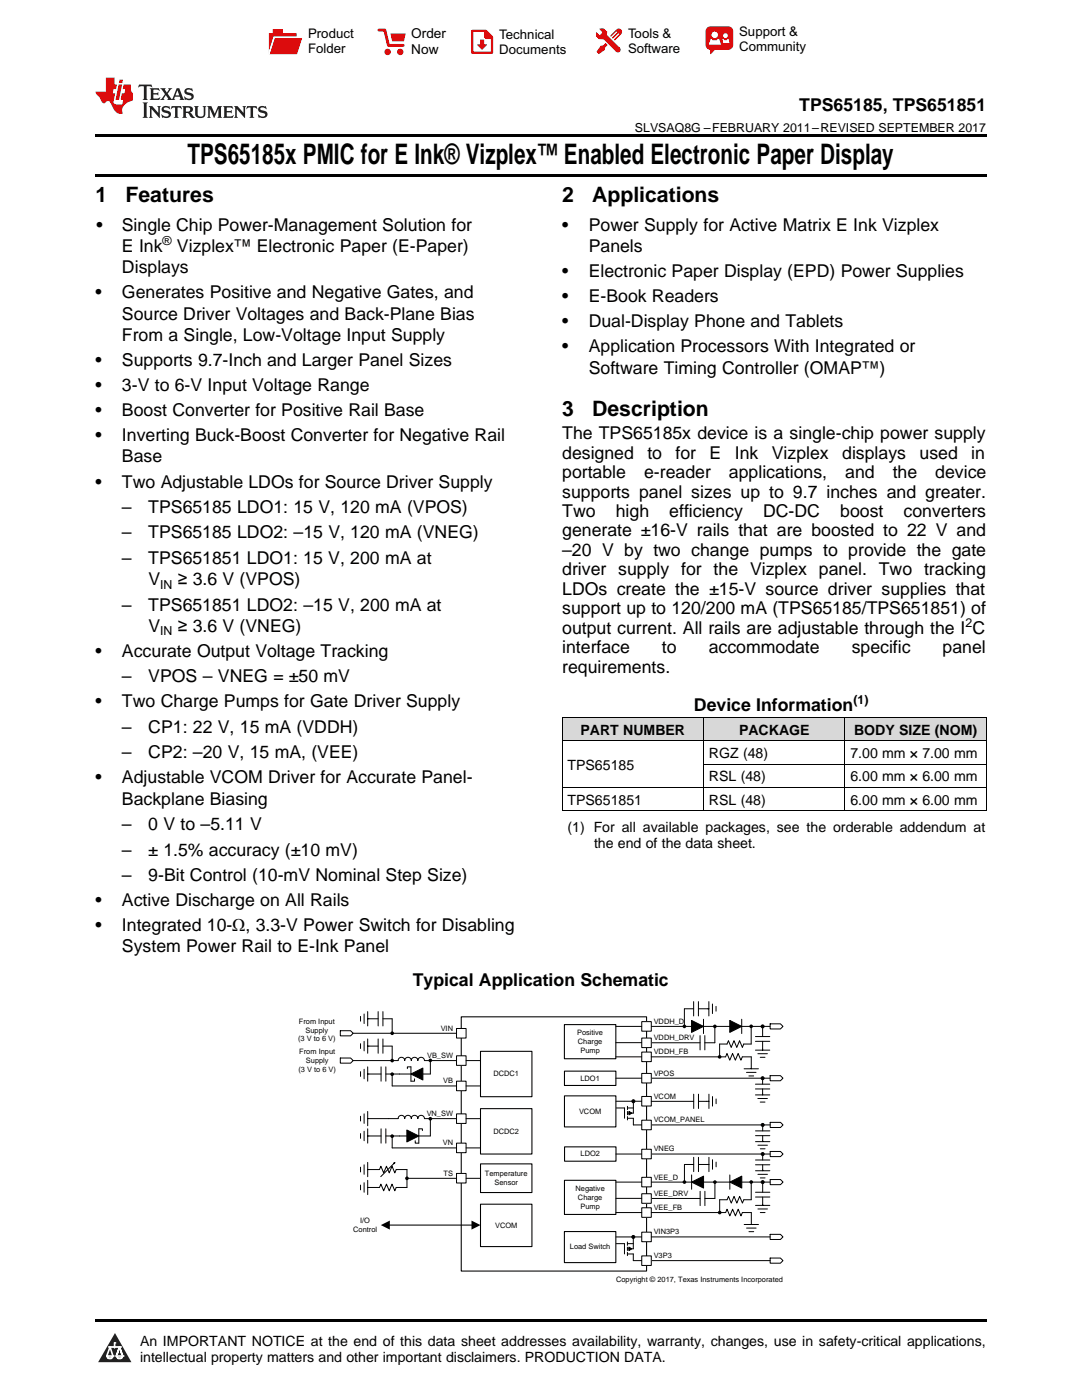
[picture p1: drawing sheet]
<svg xmlns="http://www.w3.org/2000/svg" width="216mm" height="279mm" viewBox="0 0 216 279" stroke-linecap="round" stroke-linejoin="round" font-family="sans-serif">
<defs><g id="words">
<text font-size="5.6" x="37.4" y="32.8">TPS65185x PMIC for E Ink® Vizplex™ Enabled Electronic Paper Display</text>
<g font-size="4.2">
<text x="19" y="40.4">1</text>
<text x="25" y="40.4">Features</text>
<text x="112.2" y="40.4">2</text>
<text x="118.2" y="40.4">Applications</text>
<text x="112.2" y="83">3</text>
<text x="118.2" y="83">Description</text>
</g>
<g font-size="3.5">
<text x="159.5" y="22.2">TPS65185, TPS651851</text>
<text x="19.2" y="46.1">•</text>
<text x="24.3" y="46.1">Single Chip Power-Management Solution for</text>
<text x="112.2" y="46.1">•</text>
<text x="117.5" y="46.1">Power Supply for Active Matrix E Ink Vizplex</text>
<text x="24.3" y="50.3">E Ink</text>
<text x="35.3" y="50.3">Vizplex™ Electronic Paper (E-Paper)</text>
<text x="117.5" y="50.3">Panels</text>
<text x="19" y="59.5">•</text>
<text x="24.3" y="54.5">Displays</text>
<text x="24.3" y="59.5">Generates Positive and Negative Gates, and</text>
<text x="112.2" y="55.3">•</text>
<text x="117.5" y="55.3">Electronic Paper Display (EPD) Power Supplies</text>
<text x="24.3" y="63.8">Source Driver Voltages and Back-Plane Bias</text>
<text x="112.2" y="60.3">•</text>
<text x="112.2" y="65.3">•</text>
<text x="117.5" y="60.3">E-Book Readers</text>
<text x="117.5" y="65.3">Dual-Display Phone and Tablets</text>
<text x="24.3" y="68">From a Single, Low-Voltage Input Supply</text>
<text x="112.2" y="70.3">•</text>
<text x="117.5" y="70.3">Application Processors With Integrated or</text>
<text x="19" y="73">•</text>
<text x="24.3" y="73">Supports 9.7-Inch and Larger Panel Sizes</text>
<text x="117.5" y="74.6">Software Timing Controller (OMAP™)</text>
<text x="19" y="78">•</text>
<text x="19" y="83">•</text>
<text x="24.3" y="78">3-V to 6-V Input Voltage Range</text>
<text x="24.3" y="83">Boost Converter for Positive Rail Base</text>
<text x="19" y="88.1">•</text>
<text x="24.3" y="88.1">Inverting Buck-Boost Converter for Negative Rail</text>
<text x="112.2" y="87.7">The TPS65185x device is a single-chip power supply</text>
<text x="24.3" y="92.3">Base</text>
<text x="112.2" y="91.5">designed</text>
<text x="112.2" y="95.4">portable</text>
<text x="128.5" y="95.4">e-reader</text>
<text x="129.2" y="91.5">to</text>
<text x="134.8" y="91.5">for</text>
<text x="141.6" y="91.5">E</text>
<text x="145.5" y="95.4">applications,</text>
<text x="146.6" y="91.5">Ink</text>
<text x="154" y="91.5">Vizplex</text>
<text x="168.1" y="91.5">displays</text>
<text x="168.7" y="95.4">and</text>
<text x="178.1" y="95.4">the</text>
<text x="183.5" y="91.5">used</text>
<text x="186.6" y="95.4">device</text>
<text x="193.8" y="91.5">in</text>
<text x="19" y="97.3">•</text>
<text x="24.3" y="97.3">Two Adjustable LDOs for Source Driver Supply</text>
<text x="112.2" y="99.3">supports panel sizes up to 9.7 inches and greater.</text>
<text x="24.3" y="102.4">–</text>
<text x="24.3" y="107.5">–</text>
<text x="29.6" y="102.4">TPS65185 LDO1: 15 V, 120 mA (VPOS)</text>
<text x="29.6" y="107.5">TPS65185 LDO2: –15 V, 120 mA (VNEG)</text>
<text x="112.2" y="103.2">Two</text>
<text x="112.2" y="107.1">generate ±16-V rails that are boosted to 22 V and</text>
<text x="122.9" y="103.2">high</text>
<text x="133.6" y="103.2">efficiency</text>
<text x="152.3" y="103.2">DC-DC</text>
<text x="167.7" y="103.2">boost</text>
<text x="180.3" y="103.2">converters</text>
<text x="24.3" y="112.5">–</text>
<text x="29.6" y="112.5">TPS651851 LDO1: 15 V, 200 mA at</text>
<text x="112.2" y="110.9">–20 V by two change pumps to provide the gate</text>
<text x="29.6" y="116.8">V</text>
<text x="35.5" y="116.8">≥ 3.6 V (VPOS)</text>
<text x="112.2" y="114.8">driver supply for the Vizplex panel. Two tracking</text>
<text x="112.2" y="118.7">LDOs create the ±15-V source driver supplies that</text>
<text x="24.3" y="121.8">–</text>
<text x="29.6" y="121.8">TPS651851 LDO2: –15 V, 200 mA at</text>
<text x="112.2" y="122.6">support up to 120/200 mA (TPS65185/TPS651851) of</text>
<text x="19" y="131.1">•</text>
<text x="24.3" y="131.1">Accurate Output Voltage Tracking</text>
<text x="29.6" y="126.1">V</text>
<text x="35.5" y="126.1">≥ 3.6 V (VNEG)</text>
<text x="112.2" y="126.5">output current. All rails are adjustable through the I C</text>
<text x="112.2" y="130.4">interface</text>
<text x="132.1" y="130.4">to</text>
<text x="141.4" y="130.4">accommodate</text>
<text x="170" y="130.4">specific</text>
<text x="188.1" y="130.4">panel</text>
<text x="24.3" y="136.2">–</text>
<text x="29.6" y="136.2">VPOS – VNEG = ±50 mV</text>
<text x="112.2" y="134.2">requirements.</text>
<text x="19" y="141.2">•</text>
<text x="24.3" y="141.2">Two Charge Pumps for Gate Driver Supply</text>
<text x="138.5" y="142">Device Information</text>
<text x="24.3" y="146.3">–</text>
<text x="29.6" y="146.3">CP1: 22 V, 15 mA (VDDH)</text>
<text x="24.3" y="151.3">–</text>
<text x="29.6" y="151.3">CP2: –20 V, 15 mA, (VEE)</text>
<text x="19" y="156.4">•</text>
<text x="24.3" y="156.4">Adjustable VCOM Driver for Accurate Panel-</text>
<text x="24.3" y="160.6">Backplane Biasing</text>
<text x="24.3" y="165.7">–</text>
<text x="29.6" y="165.7">0 V to –5.11 V</text>
<text x="24.3" y="170.7">–</text>
<text x="29.6" y="170.7">± 1.5% accuracy (±10 mV)</text>
<text x="24.3" y="175.8">–</text>
<text x="29.6" y="175.8">9-Bit Control (10-mV Nominal Step Size)</text>
<text x="19" y="180.8">•</text>
<text x="19" y="185.8">•</text>
<text x="24.3" y="180.8">Active Discharge on All Rails</text>
<text x="24.3" y="185.8">Integrated 10-Ω, 3.3-V Power Switch for Disabling</text>
<text x="24.3" y="190.1">System Power Rail to E-Ink Panel</text>
<text x="82.4" y="196.8">Typical Application Schematic</text>
</g>
<g font-size="2.8">
<text x="115.8" y="146.6">PART NUMBER</text>
<text x="147.5" y="146.6">PACKAGE</text>
<text x="170.4" y="146.6">BODY SIZE (NOM)</text>
<text x="113.2" y="153.6">TPS65185</text>
<text x="141.5" y="151.3">RGZ (48)</text>
<text x="141.5" y="155.9">RSL (48)</text>
<text x="169.7" y="151.3">7.00 mm × 7.00 mm</text>
<text x="169.7" y="155.9">6.00 mm × 6.00 mm</text>
<text x="113.2" y="160.6">TPS651851</text>
<text x="141.5" y="160.6">RSL (48)</text>
<text x="169.7" y="160.6">6.00 mm × 6.00 mm</text>
<text x="113.2" y="166.1">(1) For all available packages, see the orderable addendum at</text>
<text x="118.5" y="169.3">the end of the data sheet.</text>
<text x="27.9" y="268.6">An IMPORTANT NOTICE at the end of this data sheet addresses availability, warranty, changes, use in safety-critical applications,</text>
<text x="27.9" y="271.8">intellectual property matters and other important disclaimers. PRODUCTION DATA.</text>
</g>
<g font-size="2.7">
<text x="82.1" y="7.7">Order</text>
<text x="82.1" y="10.7">Now</text>
</g>
<g font-size="2.6">
<text x="61.5" y="7.6">Product</text>
<text x="61.5" y="10.6">Folder</text>
<text x="99.6" y="7.8">Technical</text>
<text x="99.6" y="10.8">Documents</text>
<text x="125.3" y="7.6">Tools &amp;</text>
<text x="125.3" y="10.6">Software</text>
<text x="147.5" y="7.2">Support &amp;</text>
<text x="147.5" y="10.2">Community</text>
</g>
<g font-size="2.5">
<text x="126.7" y="26.3">SLVSAQ8G –FEBRUARY 2011–REVISED SEPTEMBER 2017</text>
<text x="32.5" y="48.9">®</text>
<text x="32" y="117.5">IN</text>
<text x="192.7" y="125.1">2</text>
<text x="32" y="126.8">IN</text>
<text x="170.3" y="140.5">(1)</text>
</g>
<g font-size="1.5">
<text x="59.5" y="207.9">(3 V to 6 V)</text>
<text x="59.6" y="204.3">From Input</text>
<text x="61" y="206.1">Supply</text>
<text x="87.9" y="205.7">VIN</text>
<text x="115.2" y="206.6">Positive</text>
<text x="115.3" y="208.3">Charge</text>
<text x="130.4" y="204.3">VDDH_D</text>
<text x="130.4" y="207.6">VDDH_DRV</text>
<text x="59.6" y="213.8">(3 V to 6 V)</text>
<text x="59.7" y="210.3">From Input</text>
<text x="61" y="212.1">Supply</text>
<text x="85.2" y="211.1">VB_SW</text>
<text x="98.5" y="214.8">DCDC1</text>
<text x="115.8" y="210.1">Pump</text>
<text x="115.8" y="215.7">LDO1</text>
<text x="130.4" y="210.4">VDDH_FB</text>
<text x="130.4" y="214.7">VPOS</text>
<text x="88.4" y="216.1">VB</text>
<text x="130.4" y="219.3">VCOM</text>
<text x="85.1" y="222.7">VN_SW</text>
<text x="98.5" y="226.2">DCDC2</text>
<text x="115.5" y="222.3">VCOM</text>
<text x="130.4" y="223.9">VCOM_PANEL</text>
<text x="88.4" y="228.5">VN</text>
<text x="115.8" y="230.8">LDO2</text>
<text x="130.4" y="229.8">VNEG</text>
<text x="88.5" y="234.6">TS</text>
<text x="96.8" y="234.7">Temperature</text>
<text x="98.7" y="236.5">Sensor</text>
<text x="114.8" y="237.6">Negative</text>
<text x="115.3" y="239.4">Charge</text>
<text x="130.4" y="235.4">VEE_D</text>
<text x="130.4" y="238.7">VEE_DRV</text>
<text x="70.5" y="245.8">Control</text>
<text x="71.9" y="244">I/O</text>
<text x="98.8" y="245">VCOM</text>
<text x="115.8" y="241.2">Pump</text>
<text x="130.4" y="241.5">VEE_FB</text>
<text x="113.7" y="249.3">Load Switch</text>
<text x="130.4" y="246.4">VIN3P3</text>
<text x="130.4" y="251">V3P3</text>
<text x="122.9" y="255.8">Copyright © 2017, Texas Instruments Incorporated</text>
</g>
</g></defs>
<g fill="#d8d8d8">
<path d="M112.2 143.2h28.2v4.7h-28.2z"/>
<path d="M140.4 143.2h28.2v4.7h-28.2z"/>
<path d="M168.6 143.2h28.2v4.7h-28.2z"/>
</g>
<path d="M22.9 266l3.3 5.9h-6.6z" fill="#231f20"/>
<path d="M21.3 270.6h1.2l-.3 .5h-.3a.53 .53 0 0 1-.6-.5z" fill-rule="evenodd" fill="#fff"/>
<path d="M21.3 270.6h1.2l-.3 .5h-.3a.53 .53 0 0 1-.6-.5z" fill="none" stroke="#231f20" stroke-width=".33"/>
<path d="M21.3 270.6l1.2 .1-.3 .4h-.5z" fill="none" stroke="#fff" stroke-width=".33"/>
<path d="M22.9 268.9h.1" fill="none" stroke="#fff" stroke-width=".33"/>
<path d="M22.9 268v.9z" fill="#fff"/>
<path d="M22.9 268v.9z" fill="none" stroke="#fff" stroke-width=".33"/>
<circle cx="22.9" cy="268" r=".16" fill="#fff"/>
<path d="M21.8 268.8h.1" fill="none" stroke="#fff" stroke-width=".33"/>
<path d="M21.8 268.8h2.2z" fill="#fff"/>
<path d="M21.8 268.8h2.2z" fill="none" stroke="#fff" stroke-width=".33"/>
<circle cx="24" cy="268.8" r=".16" fill="#fff"/>
<path d="M23.2 270.6h.1" fill="none" stroke="#fff" stroke-width=".33"/>
<path d="M23.8 268.8l-.6 1.8z" fill="#fff"/>
<path d="M23.8 268.8l-.6 1.8z" fill="none" stroke="#fff" stroke-width=".33"/>
<path d="M23.8 268.8l.7 1.8z" fill="#fff"/>
<path d="M23.8 268.8l.7 1.8z" fill="none" stroke="#fff" stroke-width=".33"/>
<path d="M24.4 270.6h.1" fill="none" stroke="#fff" stroke-width=".33"/>
<circle cx="21.3" cy="270.6" r=".16" fill="#fff"/>
<path d="M22 268.8l-.7 1.8z" fill="#fff"/>
<path d="M22 268.8l-.7 1.8z" fill="none" stroke="#fff" stroke-width=".33"/>
<path d="M22 268.8l.5 1.8z" fill="#fff"/>
<path d="M22 268.8l.5 1.8z" fill="none" stroke="#fff" stroke-width=".33"/>
<circle cx="22.5" cy="270.6" r=".16" fill="#fff"/>
<path d="M23.3 270.6h1.2a.63 .63 0 0 1-.6 .5 .63 .63 0 0 1-.6-.5z" fill-rule="evenodd" fill="#fff"/>
<path d="M23.3 270.6h1.2a.63 .63 0 0 1-.6 .5 .63 .63 0 0 1-.6-.5z" fill="none" stroke="#231f20" stroke-width=".33"/>
<path d="M23.3 270.6h1.2l-.4 .5h-.5z" fill="none" stroke="#fff" stroke-width=".33"/>
<path d="M23.2 270.6h.1" fill="none" stroke="#fff" stroke-width=".33"/>
<circle cx="24.5" cy="270.6" r=".16" fill="#fff"/>
<path d="M19 263.2h177.8v.5h-177.8z" fill="#000"/>
<path d="M92 202.9h37v50.8h-37zM95.9 209.8h10.2v9.1h-10.2zM112.6 213.8h10.3v2.8h-10.3z" fill="none" stroke="#000" stroke-width=".21"/>
<path d="M153.7 235.4h2l.6 .5-.6 .5h-2z" fill-rule="evenodd" fill="#fff"/>
<path d="M153.7 235.4h2l.6 .5-.6 .5h-2z" fill="none" stroke="#000" stroke-width=".2"/>
<path d="M112.6 218.7h10.3v6.2h-10.3zM112.6 235.6h10.3v6.8h-10.3z" fill="none" stroke="#000" stroke-width=".21"/>
<path d="M153.7 224.4h2l.6 .5-.6 .5h-2z" fill-rule="evenodd" fill="#fff"/>
<path d="M153.7 224h2l.6 .5-.6 .5h-2z" fill="none" stroke="#000" stroke-width=".2"/>
<path d="M153.7 229.8h2l.6 .5-.6 .5h-2z" fill-rule="evenodd" fill="#fff"/>
<path d="M153.7 229.8h2l.6 .5-.6 .5h-2z" fill="none" stroke="#000" stroke-width=".2"/>
<path d="M95.9 232.3h10.2v5.7h-10.2zM95.9 240.3h10.2v8.5h-10.2z" fill="none" stroke="#000" stroke-width=".21"/>
<path d="M91.1 205.3h1.9v1.9h-1.9z" fill-rule="evenodd" fill="#fff"/>
<path d="M91.1 205.3h1.9v1.9h-1.9z" fill="none" stroke="#000" stroke-width=".2"/>
<path d="M91.1 210.7h1.9v1.9h-1.9z" fill-rule="evenodd" fill="#fff"/>
<path d="M91.1 210.7h1.9v1.9h-1.9z" fill="none" stroke="#000" stroke-width=".2"/>
<path d="M91.1 215.8h1.9v1.9h-1.9z" fill-rule="evenodd" fill="#fff"/>
<path d="M91.1 215.8h1.9v1.9h-1.9z" fill="none" stroke="#000" stroke-width=".2"/>
<path d="M91.1 234.2h1.9v1.9h-1.9z" fill-rule="evenodd" fill="#fff"/>
<g fill="none" stroke="#000" stroke-width=".2">
<path d="M70.4 206.2h20.7M71.9 202.8v1M71.9 213.9v.9M72.7 202.4v1.9M72.7 213.4v1.9M73.4 203.3h2.1M73.4 201.9v2.8M73.4 212.9v2.9M73.4 214.3h2.6M75.5 201.9v2.8M76 212.9v2.9M76.4 203.3h1.9v2.9"/>
<path d="M76.4 201.9v2.8M77 214.3h5M77 212.9v2.9M78.3 214.4v2.3h12.8M81.3 213.3v-.4h.7v2.9h.7v-.5M82 214.3l2.4-1.1v2.3zM85.9 211.6v2.7h-1.5M93 211.7h2.9M93 216.7h2.9M91.1 234.2h1.9v1.9h-1.9z"/>
</g>
<g fill="#000">
<path d="M82 214.3l2.4-1.1v2.3z"/>
<circle cx="78.3" cy="206.2" r=".37"/>
<circle cx="78.3" cy="214.4" r=".37"/>
<circle cx="85.9" cy="211.6" r=".37"/>
</g>
<path d="M95.9 221.3h10.2v9h-10.2z" fill="none" stroke="#000" stroke-width=".21"/>
<path d="M91.1 222.3h1.9v1.9h-1.9z" fill-rule="evenodd" fill="#fff"/>
<path d="M91.1 222.3h1.9v1.9h-1.9z" fill="none" stroke="#000" stroke-width=".2"/>
<path d="M91.1 228.1h1.9v1.9h-1.9z" fill-rule="evenodd" fill="#fff"/>
<g fill="none" stroke="#000" stroke-width=".2">
<path d="M70.4 211.7h9a.66 .66 0 0 1 .7-.7 .66 .66 0 0 1 .7 .7 .66 .66 0 0 1 .6-.7 .66 .66 0 0 1 .7 .7 .65 .65 0 0 1 .6-.7 .65 .65 0 0 1 .7 .7 .66 .66 0 0 1 .6-.7 .66 .66 0 0 1 .7 .7h6.4M71.9 222.8v.9M71.9 226.2v1M72.7 222.3v1.9M72.7 225.8v1.9M73.4 223.2h6a.66 .66 0 0 1 .7-.6 .66 .66 0 0 1 .7 .6 .66 .66 0 0 1 .6-.6 .66 .66 0 0 1 .7 .6 .65 .65 0 0 1 .6-.6 .65 .65 0 0 1 .7 .6 .66 .66 0 0 1 .6-.6 .66 .66 0 0 1 .7 .6h6.4M73.4 221.8v2.9M73.4 225.3v2.8M73.4 226.7h2.6M76 225.3v2.8M77 226.7h4.2M77 225.3v2.8"/>
<path d="M78.3 226.7v2.4h12.8M81.2 225.5l2.4 1.2-2.4 1.2zM84.3 225.6v-.3h-.7v2.8h-.7v-.4M85.9 223.3v3.4h-2.3M91.1 228.1h1.9v1.9h-1.9zM93 223.3h2.9M93 229.1h2.9"/>
</g>
<g fill="#000">
<path d="M81.2 225.5l2.4 1.2-2.4 1.2z"/>
<circle cx="78.3" cy="226.7" r=".37"/>
<circle cx="85.9" cy="223.3" r=".37"/>
</g>
<path d="M67.9 211.1h2.1l.5 .6-.5 .5h-2.1z" fill-rule="evenodd" fill="#fff"/>
<path d="M67.9 211.1h2.1l.5 .6-.5 .5h-2.1z" fill="none" stroke="#000" stroke-width=".2"/>
<path d="M67.9 205.7h2.1l.5 .5-.5 .5h-2.1z" fill-rule="evenodd" fill="#fff"/>
<g fill="none" stroke="#000" stroke-width=".2">
<path d="M67.9 205.7h2.1l.5 .5-.5 .5h-2.1zM71.9 208.3v.9M72.7 207.8v1.9M73.4 208.8h2.1M73.4 207.3v2.9M75.5 207.3v2.9M76.4 208.8h1.9v2.9M76.4 207.3v2.9M71.9 232.9v1M71.9 236.5v1M72.7 232.5v1.9M72.7 236v1.9"/>
<path d="M73.4 233.4h2.3l.3-.7 .6 1.4 .5-1.4 .6 1.4 .5-1.4 .6 1.4 .3-.7h2.1v3.6h-2.1l-.3 .7-.6-1.4-.5 1.4-.6-1.4-.5 1.4-.6-1.4-.3 .7h-2.3M73.4 232v2.8M73.4 235.6v2.8M78.6 232.2h.1l.1-.2-2.8 2.8M81.2 235.2h9.9M93 235.2h2.9"/>
</g>
<g fill="#000">
<path d="M76 244.5l1.8-.9v1.8zM94.1 243.6l1.8 .9-1.8 .9z"/>
<path d="M78.6 232.1l.2-.1-.1 .2h-.1l-2.6 2.6z" fill-rule="evenodd"/>
<circle cx="78.3" cy="211.7" r=".37"/>
<circle cx="81.2" cy="235.2" r=".37"/>
</g>
<path d="M77.6 244.5h16.7" fill="none" stroke="#000" stroke-width=".21"/>
<path d="M128.1 241h1.9v1.9h-1.9z" fill-rule="evenodd" fill="#fff"/>
<path d="M130 239.2h9.7M139.7 237.7v2.9M140.7 237.7v2.9M140.7 239.2h1.9M143.6 239.4v2.6M122.9 242h5.2M128.1 241h1.9v1.9h-1.9zM130 242h14.8l.3-.7 .5 1.4 .6-1.4 .5 1.4 .6-1.4 .6 1.4 .2-.7h1.8v2.4M148.5 244.4h2.8M149 245.1h1.9M149.4 245.8h1" fill="none" stroke="#000" stroke-width=".2"/>
<circle cx="143.6" cy="242" r=".37" fill="#000"/>
<path d="M128.1 238.2h1.9v1.9h-1.9z" fill-rule="evenodd" fill="#fff"/>
<path d="M128.1 238.2h1.9v1.9h-1.9z" fill="none" stroke="#000" stroke-width=".2"/>
<path d="M128.1 235h1.9v1.9h-1.9z" fill-rule="evenodd" fill="#fff"/>
<g fill="none" stroke="#000" stroke-width=".2">
<path d="M122.9 239.2h5.1M122.9 235.9h5.2M128.1 235h1.9v1.9h-1.9zM130 235.9h8M138 235.9l2.4-1.2v2.4zM138 234.5v2.8M138.4 232.4h-1.8v3.5M138.4 231v2.8M139.4 231v2.8M139.4 232.4h2.1M140.4 235.9h5.2M141.5 231v2.8"/>
<path d="M142.2 231.4v2M142.7 235.9v3.3M142.9 231.9v1M145.6 235.9l2.4-1.2v2.4zM145.6 234.5v2.8M148 235.9h5.6M149.9 235.9v3.5h-1.5l-.3 .7-.5-1.3-.6 1.3-.5-1.3-.6 1.3-.5-1.3-.3 .6h-1.5M150.8 238.9h2.8M150.8 237.9h2.8M152.2 235.9v2M152.2 238.9v1.7M150.8 240.6h2.8"/>
<path d="M151.2 241.3h1.9M151.7 242h1"/>
<circle cx="152.2" cy="235.9" r=".3"/>
</g>
<g fill="#000">
<path d="M138 235.9l2.4-1.2v2.4zM145.6 235.9l2.4-1.2v2.4z"/>
<circle cx="136.6" cy="235.9" r=".37"/>
<circle cx="142.7" cy="235.9" r=".37"/>
<circle cx="149.9" cy="235.9" r=".37"/>
<circle cx="152.2" cy="235.9" r=".3"/>
</g>
<path d="M153.7 204.3h2l.5 .5-.5 .6h-2z" fill-rule="evenodd" fill="#fff"/>
<path d="M153.7 204.3h2l.5 .5-.5 .6h-2z" fill="none" stroke="#000" stroke-width=".2"/>
<path d="M112.6 204.5h10.3v6.8h-10.3z" fill="none" stroke="#000" stroke-width=".21"/>
<path d="M128.1 210h1.9v1.9h-1.9z" fill-rule="evenodd" fill="#fff"/>
<path d="M122.9 210.9h5.1M128.1 210h1.9v1.9h-1.9zM129.9 210.9h14.9l.3-.7 .5 1.4 .6-1.4 .5 1.4 .6-1.4 .5 1.4 .3-.7h1.8v2.4M129.9 208.1h9.8M139.7 206.7v2.8M140.6 206.7v2.8M140.6 208.1h2M143.6 208.4v2.5M148.5 213.3h2.8M149 214h1.9M149.4 214.7h1" fill="none" stroke="#000" stroke-width=".2"/>
<circle cx="143.6" cy="210.9" r=".37" fill="#000"/>
<path d="M128.1 207.2h1.9v1.9h-1.9z" fill-rule="evenodd" fill="#fff"/>
<path d="M128.1 207.2h1.9v1.9h-1.9z" fill="none" stroke="#000" stroke-width=".2"/>
<path d="M128.1 203.9h1.9v1.9h-1.9z" fill-rule="evenodd" fill="#fff"/>
<g fill="none" stroke="#000" stroke-width=".2">
<path d="M138.4 199.9v2.9M139.4 199.9v2.9M141.4 199.9v2.9M122.9 208.1h5.1M122.9 204.8h5.1M128.1 203.9h1.9v1.9h-1.9zM130 204.8h23.6M138 203.6l2.4 1.2-2.4 1.2zM138.4 201.3h-1.8v3.5M139.4 201.3h2M140.4 203.4v2.9M142.2 200.4v1.9"/>
<path d="M142.6 204.8v3.3M142.9 200.8v1M145.6 203.6l2.4 1.2-2.4 1.2zM148 203.4v2.9M149.9 204.8v3.6h-1.5l-.3 .6-.5-1.3-.6 1.3-.5-1.3-.6 1.3-.5-1.3-.3 .7h-1.5M150.7 207.8h2.9M150.7 206.9h2.9M150.7 209.6h2.9M151.2 210.3h1.9M151.7 211h.9M152.2 204.8v2.1M152.2 207.8v1.8"/>
<path d="M122.9 230.3h30.7"/>
<circle cx="152.2" cy="204.8" r=".3"/>
</g>
<g fill="#000">
<path d="M138 203.6l2.4 1.2-2.4 1.2zM145.6 203.6l2.4 1.2-2.4 1.2z"/>
<circle cx="136.6" cy="204.8" r=".37"/>
<circle cx="142.6" cy="204.8" r=".37"/>
<circle cx="149.9" cy="204.8" r=".37"/>
<circle cx="152.2" cy="204.8" r=".3"/>
</g>
<path d="M128.1 229.4h1.9v1.9h-1.9z" fill-rule="evenodd" fill="#fff"/>
<g fill="none" stroke="#000" stroke-width=".2">
<path d="M128.1 229.4h1.9v1.9h-1.9zM150.8 232.5h2.8M150.8 231.5h2.8M150.8 233.6h2.8M151.2 234.4h1.9M151.7 235.1h1M152.2 230.3v1.2M152.2 232.5v1.1"/>
<circle cx="152.2" cy="230.3" r=".3"/>
</g>
<circle cx="152.2" cy="230.3" r=".3" fill="#000"/>
<path d="M153.7 214.7h2l.5 .5-.5 .5h-2z" fill-rule="evenodd" fill="#fff"/>
<path d="M122.9 215.2h30.7M153.7 214.7h2l.5 .5-.5 .5h-2z" fill="none" stroke="#000" stroke-width=".2"/>
<path d="M128.1 214.2h1.9v1.9h-1.9z" fill-rule="evenodd" fill="#fff"/>
<g fill="none" stroke="#000" stroke-width=".2">
<path d="M122.9 219.8h6M126.4 219.8v2.3h-1.2M128.1 214.2h1.9v1.9h-1.9zM150.7 217.3h2.9M150.7 216.4h2.9M150.7 218.5h2.9M151.2 219.2h1.9M151.7 219.9h.9M152.2 215.2v1.2M152.2 217.3v1.2M123 221.1h1.6v2.1M125.2 223.2h1.2v1.3h27.3"/>
<path d="M125.2 221.1h1.2M125.2 220.8v.7M125.2 221.8v.7M125.2 222.8v.7M125.5 221.8l.6 .3-.6 .4z"/>
<circle cx="126.4" cy="219.8" r=".3"/>
<circle cx="152.2" cy="215.2" r=".3"/>
</g>
<g fill="#000">
<path d="M125.5 221.8l.6 .3-.6 .4z"/>
<circle cx="126.4" cy="219.8" r=".3"/>
<circle cx="152.2" cy="215.2" r=".3"/>
</g>
<path d="M112.6 228.9h10.3v2.8h-10.3z" fill="none" stroke="#000" stroke-width=".21"/>
<path d="M128.1 218.8h1.9v1.9h-1.9z" fill-rule="evenodd" fill="#fff"/>
<path d="M128.1 218.8h1.9v1.9h-1.9z" fill="none" stroke="#000" stroke-width=".2"/>
<path d="M128.1 223.6h1.9v1.9h-1.9z" fill-rule="evenodd" fill="#fff"/>
<g fill="none" stroke="#000" stroke-width=".2">
<path d="M130 219.8h8.4M138.4 218.4v2.8M139.4 218.4v2.8M139.4 219.8h2.1M141.5 218.4v2.8M142.2 218.8v1.9M142.9 219.3v1M128.1 223.6h1.9v1.9h-1.9zM150.8 226.6h2.8M150.8 225.7h2.8M150.8 227.8h2.8M151.2 228.6h1.9"/>
<path d="M151.7 229.3h1M152.2 224.5v1.2M152.2 226.6v1.2"/>
<circle cx="152.2" cy="224.5" r=".3"/>
</g>
<circle cx="152.2" cy="224.5" r=".3" fill="#000"/>
<path d="M112.6 245.8h10.3v6.2h-10.3z" fill="none" stroke="#000" stroke-width=".21"/>
<path d="M153.7 251.5h2l.5 .5-.5 .5h-2z" fill-rule="evenodd" fill="#fff"/>
<g fill="none" stroke="#000" stroke-width=".2">
<path d="M122.9 246.9h6M123 248.2h1.6v2.1M125.2 250.3h1.2v1.3h27.3M125.2 248.2h1.2M125.2 247.9v.6M125.2 248.9v.7M125.2 249.9v.7M125.5 248.9l.6 .3-.6 .4zM126.4 246.9v2.3h-1.2M153.7 251.1h2l.5 .5-.5 .5h-2z"/>
<circle cx="126.4" cy="246.9" r=".3"/>
</g>
<g fill="#000">
<path d="M125.5 248.9l.6 .3-.6 .4z"/>
<circle cx="126.4" cy="246.9" r=".3"/>
</g>
<path d="M128.1 245.9h1.9v1.9h-1.9z" fill-rule="evenodd" fill="#fff"/>
<path d="M128.1 245.9h1.9v1.9h-1.9z" fill="none" stroke="#000" stroke-width=".2"/>
<path d="M128.1 250.6h1.9v1.9h-1.9z" fill-rule="evenodd" fill="#fff"/>
<path d="M128.1 250.6h1.9v1.9h-1.9z" fill="none" stroke="#000" stroke-width=".2"/>
<path d="M153.7 246.8h2l.5 .5-.5 .5h-2z" fill-rule="evenodd" fill="#fff"/>
<path d="M112.2 157.1h84.6M112.2 147.8h84.6M112.2 143.2h84.6M112.2 143.2v18.7M140.4 143.2v18.7M140.4 152.5h56.4M168.6 143.2v18.7M196.8 143.2v18.7M112.2 161.8h84.6M130 246.9h23.7M153.7 246.3h2l.5 .6-.5 .5h-2z" fill="none" stroke="#000" stroke-width=".2"/>
<path d="M19 34.8h177.8v.5h-177.8zM19 26.8h177.8v.6h-177.8z" fill="#000"/>
<path d="M27.7 16.9l-.1 .6 .6-.3h.5v.2v2.2l-.2 .4h1l-.2-.4v-2.2v-.2h.5l.6 .3-.2-.6zM29.9 17.6l.2 .4v1.6l-.2 .4h1.9l.1-.6a1.09 1.09 0 0 1-1.3 .1v-.6h.6l.4 .2v-.7l-.2 .2h-.8v-.6l.2-.1a1.01 1.01 0 0 1 1 .3l-.1-.6zM32 17.6l.9 1.2-1 1.2h.9l-.2-.3 .5-.7 .5 .7-.3 .3h1.7l-.2-.3 .1-.4h1l.1 .4-.2 .3h1l-.3-.4-.7-2h-.5l-1 2.2-.8-1.1 .9-1.1h-.9l.2 .2-.4 .7-.4-.7 .2-.2zM35.4 18l.4 1h-.8zM37 17.7a.66 .66 0 0 0-.2 .8 .66 .66 0 0 0 .6 .4l.7 .2 .1 .2a.8 .8 0 0 1-.7 .4 .8 .8 0 0 1-.7-.5l.1 .8 .2-.2a.94 .94 0 0 0 1.1 .1 .94 .94 0 0 0 .4-.9 1.48 1.48 0 0 0-1.3-.6v-.4a1.1 1.1 0 0 1 1.2 .2l-.2-.6-.2 .1-.5-.1zM28.5 20.4l.2 .4v2.3l-.2 .4h1l-.2-.4v-2.3l.2-.4zM29.7 21.2l.2 .4v1.5l-.2 .4h.8l-.3-.4 .1-1.3 1.6 1.8v-2l.2-.4h-.7l.2 .2v1.1l-1.2-1.3zM32.5 21.3a.66 .66 0 0 0-.2 .8 .66 .66 0 0 0 .6 .4l.6 .2 .2 .2a.8 .8 0 0 1-.8 .4 .8 .8 0 0 1-.7-.5l.2 .7 .2-.1a.94 .94 0 0 0 1 .1 .94 .94 0 0 0 .5-1 1.47 1.47 0 0 0-1.3-.6l-.1-.3a1.1 1.1 0 0 1 1.3 .2l-.2-.6-.2 .1-.5-.2zM34.3 21.2l-.2 .6a.64 .64 0 0 1 .8-.3v1.6l-.2 .4h1l-.3-.4 .1-1.6a.66 .66 0 0 1 .8 .3l-.2-.6zM36.3 21.2l.3 .4v1.5l-.3 .4h1l-.2-.2v-.7h.5l.1 .1a.8 .8 0 0 0 1.2 .7l-1-1a.62 .62 0 0 0 .6-.5 .62 .62 0 0 0-.6-.7zM37.1 21.5h.1a.48 .48 0 0 1 .6 0 .48 .48 0 0 1 .1 .6l-.2 .1-.6 .1zM38.7 21.2l.2 .2a2.29 2.29 0 0 0 .4 2 1.05 1.05 0 0 0 1.7-.7v-1.3l.2-.2h-.8l.2 .4v1.1a.61 .61 0 0 1-.6 .6 .61 .61 0 0 1-.6-.6v-1.1l.3-.4zM41.3 21.2l.3 .4v1.5l-.3 .4h.8l-.2-.4v-1.4l.8 1.9 .9-1.9v1.4l-.2 .4h.9l-.2-.4v-1.5l.2-.4h-.8l-.7 1.5-.6-1.5zM44.5 21.2l.2 .4v1.5l-.2 .4h1.9l.2-.6a1.1 1.1 0 0 1-1.4 .2v-.7h.6l.4 .2v-.6l-.2 .1-.8 .1v-.6l.2-.1a1.02 1.02 0 0 1 1.1 .2l-.2-.5zM46.7 21.2l.2 .4v1.5l-.2 .4h.8l-.3-.4 .1-1.3 1.6 1.8v-2l.2-.4h-.7l.2 .2v1.1l-1.2-1.3zM49.3 21.2l-.1 .6a.64 .64 0 0 1 .8-.3v1.6l-.3 .4h1l-.2-.4v-1.6a.66 .66 0 0 1 .8 .3l-.1-.6zM51.7 21.3a.66 .66 0 0 0-.2 .7 .66 .66 0 0 0 .7 .5l.6 .2 .1 .2a.8 .8 0 0 1-.7 .4 .8 .8 0 0 1-.7-.5l.1 .7 .2-.1a.94 .94 0 0 0 1.1 .1 .94 .94 0 0 0 .4-1 1.48 1.48 0 0 0-1.2-.6l-.1-.3a1.1 1.1 0 0 1 1.2 .2l-.2-.6-.1 .1-.6-.2z" fill="#231f20"/>
<path d="M21.1 15.5v2.8h-2v.4l.9 .9a.96 .96 0 0 0 1 1 .59 .59 0 0 1 .5-.4 .59 .59 0 0 1 .5 .3l.4 .8a1.61 1.61 0 0 0 2.1 1.3 1.63 1.63 0 0 1 1.1-2.2l.9-.3v-1.5a1.6 1.6 0 0 1-.4-1.7h-1.4l-.2 .9h.5l-.2 .8h-.5l-.2 1v.3h.5l-.2 .9h-.7a.74 .74 0 0 1-1-.6l.3-1.6h-.5l.2-.8h.5l.1-.9h-.4v-1.4zM23.7 16.9l-.7 3h.8l.6-3zM23.8 15.9l-.1 .7h.7l.2-.7z" fill="#ee1d23"/>
<g fill="#d60000">
<path d="M54.4 5.8h2v.8h2.8v4.2h-5.5v-4.2h.7z" fill-rule="evenodd"/>
<path d="M54.7 7.5h5.6l-1 3.3h-5.6z" fill-rule="evenodd"/>
</g>
<path d="M54.6 7.4h5.8l-.1 .1h-5.5l-1.1 3.3z" fill-rule="evenodd" fill="#fff"/>
<path d="M54.6 7.4h5.8l-.1 .1h-5.5l-1.1 3.3z" fill="none" stroke="#fff" stroke-width=".2"/>
<path d="M75.6 6h1.2l.7 3.1h3" fill="none" stroke="#d60000" stroke-width=".56"/>
<g fill="#d60000">
<path d="M77.9 6.7h3.1l-.4 1.5h-2.3z" fill-rule="evenodd"/>
<circle cx="77.3" cy="10.4" r=".64"/>
<circle cx="79.9" cy="10.4" r=".64"/>
</g>
<path d="M94.2 6.2h2.7l1.3 1.2v3.1h-4z" fill="none" stroke="#d60000" stroke-width=".44"/>
<g fill="#d60000">
<path d="M95.8 7.9h.8v1h.6l-1 1.1-1-1v-.1h.6z" fill-rule="evenodd"/>
<path d="M96.6 6.2h.3l1.3 1.2v.4h-1.3l-.3-.4z" fill-rule="evenodd"/>
<path d="M119.6 5.7h.9l.6 .6 .1 .7 2.5 2.5-.8 .8-2.3-2.3-1.1-.2-.6-.6v-.8l.7 .6 .5-.4v-.2l-.4-.5z" fill-rule="evenodd"/>
<path d="M119.9 9.1h.4l.5-.5 .4 .4-.5 .5v.4l-1.2 .9-.5-.5z" fill-rule="evenodd"/>
<path d="M123 5.9a.67 .67 0 0 1 .9 0 .67 .67 0 0 1 0 .9z" fill-rule="evenodd"/>
<path d="M123 5.9l.9 .9-1.2 1.2h-.2l.1-.2 .9-.9 .1-.2h-.3l-.9 1h-.2v-.2l.9-1 .1-.2h-.3l-.9 1h-.2v-.2z" fill-rule="evenodd"/>
<circle cx="123.3" cy="9.9" r=".54"/>
</g>
<path d="M121.1 6.3l-.1 .7" fill="none" stroke="#d60000" stroke-width=".2"/>
<g fill="#d60000">
<path d="M141.1 5.5l.6-.2h3.6a.95 .95 0 0 1 1 .9v2.8a.95 .95 0 0 1-1 .9h-3.6a.95 .95 0 0 1-.9-.9v-2.8z" fill-rule="evenodd"/>
<path d="M141.7 9.9h.9l-.7 .9h-.2z" fill-rule="evenodd"/>
</g>
<g fill="#fff">
<path d="M144.3 8.6h1.3z"/>
<path d="M141.8 7.8h.3l.1 .2h.8l.2-.2h.3l.4 1.1h-2.5z" fill-rule="evenodd"/>
<path d="M144.2 7.8h.2l.2 .2h.4l.2-.2h.2l.2 .8h-1.3z" fill-rule="evenodd"/>
<circle cx="142.6" cy="6.9" r=".65"/>
<circle cx="144.8" cy="7.1" r=".48"/>
</g>
<use href="#words"/>
</svg>
